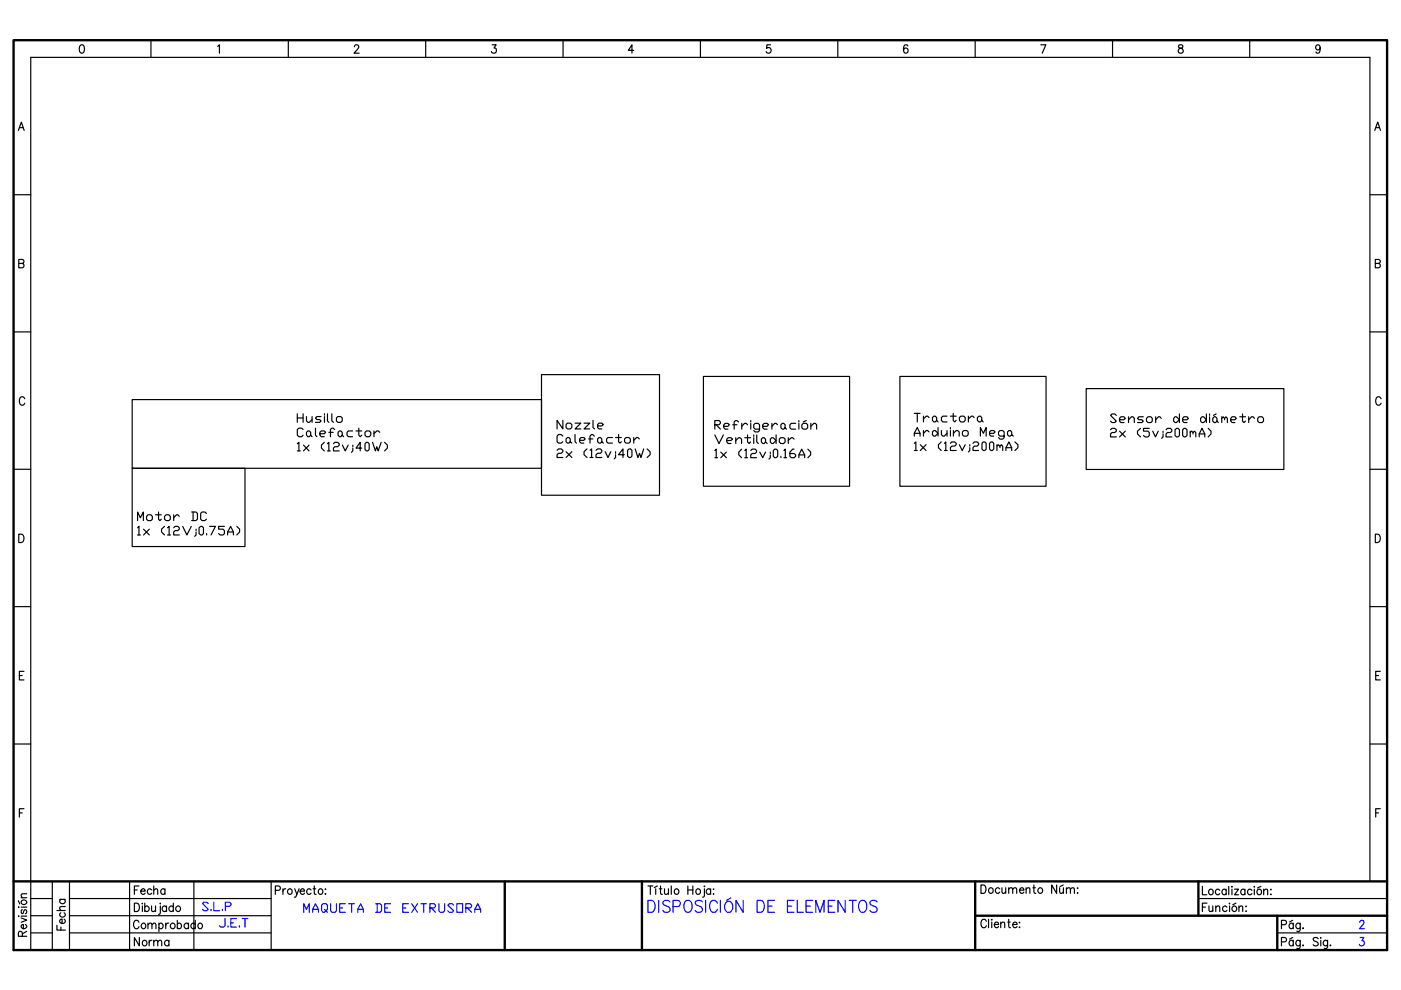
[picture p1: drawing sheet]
<svg xmlns="http://www.w3.org/2000/svg" width="297mm" height="210mm" viewBox="0 0 297 210" stroke-linecap="round" stroke-linejoin="round" font-family="sans-serif">
<!-- layer: Caddy_1 -->
<g fill="none" stroke="#00f" stroke-width=".25">
<path d="M137.4 190.9h.7a1.41 1.41 0 0 1 .8 1.3 1.41 1.41 0 0 1-.8 1.2h-.7zM139.7 190.9v2.5M142.1 191.2a.83 .83 0 0 0-.9-.4 .83 .83 0 0 0-.7 .7l.3 .4 .8 .3a.62 .62 0 0 1 .5 .7 .62 .62 0 0 1-.6 .5h-.4l-.6-.3M142.7 192.2h1a.66 .66 0 0 0 .6-.6 .66 .66 0 0 0-.6-.7h-1v2.5M145.2 191.2a.84 .84 0 0 1 1-.3 .84 .84 0 0 1 .5 1 1.14 1.14 0 0 1-1 1.5 1.62 1.62 0 0 1-.5-2.2zM148.9 191.2a.84 .84 0 0 0-.8-.3 .84 .84 0 0 0-.7 .6l.2 .4 .9 .3a.63 .63 0 0 1 .4 .7 .63 .63 0 0 1-.5 .5l-.8-.1-.2-.2M149.6 190.9v2.5M152.1 191.5a.85 .85 0 0 0-1-.6 .85 .85 0 0 0-.6 1v.6a.84 .84 0 0 0 .5 .9 .84 .84 0 0 0 1-.3l.1-.3M152.7 190.9v2.5M154.1 191.2l.2-.1a1.2 1.2 0 0 1 1.1 .9 1.2 1.2 0 0 1-.5 1.3l-.2 .1a1.2 1.2 0 0 1-1.1-.8 1.2 1.2 0 0 1 .5-1.4zM154.9 190.4l-.8 .5M157.6 190.9v2.5l-1.6-2.5v2.5"/>
<path d="M160.5 190.9h.8a1.41 1.41 0 0 1 .8 1.3 1.41 1.41 0 0 1-.8 1.2h-.8zM162.8 192.1h.9M164.2 190.9h-1.4v2.5h1.4M167 192.1h.9M168.4 190.9h-1.4v2.5h1.4M169 190.9v2.5h1.3M170.9 192.1h.9M172.3 190.9h-1.4v2.5h1.4M173 193.4v-2.5l.9 2.5 .8-2.5v2.5M175.6 192.1h.8M177 190.9h-1.4v2.5h1.4M179.2 190.9v2.5l-1.5-2.5v2.5"/>
<path d="M180 190.9h1.6M180.8 190.9v2.5M182.2 191.2l.5-.3a1.29 1.29 0 0 1 1.1 .8 1.29 1.29 0 0 1-.2 1.4l-.5 .3h-.4l-.5-.3a1.85 1.85 0 0 1 0-1.9zM186 191.2a.84 .84 0 0 0-.9-.3 .84 .84 0 0 0-.7 .6l.3 .4 .8 .3a.62 .62 0 0 1 .5 .7 .62 .62 0 0 1-.6 .5l-.7-.1-.3-.2M288.3 195.6l.2-.4a.5 .5 0 0 1 .7 .2 .5 .5 0 0 1-.2 .7l-.8 .8h1.1M288.4 198.8h.8l-.4 .6a.55 .55 0 0 1 .4 .9 .55 .55 0 0 1-1-.1"/>
</g>
<g fill="none" stroke="#000" stroke-width=".25">
<path d="M17.1 9.6l.3-.1a1.07 1.07 0 0 1 0 1.8h-.1a1.17 1.17 0 0 1-.2-1.7zM32 8.5v3.7M46.1 9.8l.4-.3v1.8M61.1 8.5v3.7M75.1 9.9l.3-.4 .6 .2a.55 .55 0 0 1-.2 .7l-.7 .9h1.1M90.3 8.5v3.7M104.4 9.5h.8l-.5 .7a.56 .56 0 0 1 .5 .9 .56 .56 0 0 1-1-.2M119.4 8.5v3.7M134.4 10.7h-1.2l.8-1.2v1.8M148.5 8.5v3.7M163.4 9.5h-.8l-.1 .8a.57 .57 0 0 1 .9 0 .57 .57 0 0 1-.1 .8 .57 .57 0 0 1-.9-.2M177.6 8.5v3.7"/>
<path d="M192.5 9.8a.47 .47 0 0 0-.7-.2l-.2 .2a1.07 1.07 0 0 0 .4 1.5 .52 .52 0 0 0 .6-.5 .52 .52 0 0 0-.5-.6 .52 .52 0 0 0-.5 .5M206.8 8.5v3.7M220.7 9.5h1l-.7 1.8M235.9 8.5v3.7M249.9 9.6v.5l.2 .1a.57 .57 0 0 1 .8 .5 .57 .57 0 0 1-.7 .6 .52 .52 0 0 1-.4-.6 .52 .52 0 0 1 .4-.4l.5-.2 .1-.3a.57 .57 0 0 0-.9-.2zM265 8.5v3.7M279.9 10.1a.49 .49 0 0 1-.7 .4 .49 .49 0 0 1-.2-.8 .49 .49 0 0 1 .8 .1l.1 .3a.86 .86 0 0 1-.6 1.2l-.3-.3M3.9 27.7l.6-1.8 .6 1.8M4.1 27.1h.8M291.5 27.7l.6-1.8 .6 1.8M291.7 27.1h.8M2.9 41.3h3.6"/>
<path d="M4 55h.7l.3 .2 .1 .3-.4 .4a.47 .47 0 0 1 .4 .4 .47 .47 0 0 1-.4 .5h-.7zM4 55.9h.7M290.4 41.3h3.7M291.6 55h.7l.3 .2 .1 .3-.4 .4a.47 .47 0 0 1 .4 .4 .47 .47 0 0 1-.4 .5h-.7zM291.6 55.9h.7M2.9 70.4h3.6M290.4 70.4h3.7M2.9 99.5h3.6M5.2 84.6a.57 .57 0 0 0-.8-.4 1.14 1.14 0 0 0 .1 1.7 .61 .61 0 0 0 .7-.4M290.4 99.5h3.7M292.8 84.6a.57 .57 0 0 0-.8-.4 1.14 1.14 0 0 0 .1 1.7 .61 .61 0 0 0 .7-.4M4 113.3a.91 .91 0 0 1 1.1 .8 .91 .91 0 0 1-1.1 .9z"/>
<path d="M291.6 113.3a.91 .91 0 0 1 1.1 .8 .91 .91 0 0 1-1.1 .9zM2.9 128.6h3.6M290.4 128.6h3.7M2.9 157.7h3.6M4.1 143.2h.6M5.1 142.3h-1v1.9h1M290.4 157.7h3.7M291.7 143.2h.6M292.7 142.3h-1v1.9h1M4.1 172.4h.6M5.1 171.5h-1v1.7M291.7 172.4h.6"/>
<path d="M292.7 171.5h-1v1.7M2.9 186.9h3.6M3.9 194.2h.1zM3.9 192.3h.1zM3.9 191l.3 .7M4.5 194.6l1.2 .5-1.2 .5M4.5 192.3h1.2M4.5 194.2h1.2M4.5 190.3h1.2M4.6 191a.59 .59 0 0 1 .9-.2 .59 .59 0 0 1 0 1 .59 .59 0 0 1-.9-.2zM4.7 198.5v-.9l-.3-.1h-.4l-.1 1h1.8M4.7 192.9a.47 .47 0 0 0-.2 .4 .47 .47 0 0 0 .2 .4l.2-.1 .3-.7h.3a.49 .49 0 0 1-.1 .8"/>
<path d="M5.4 196a.54 .54 0 0 1 0 .9 .54 .54 0 0 1-.8-.2v-.6l.4-.1v.9M5.7 189.5l-1.1 .1-.1 .4 .3 .3M5.7 197.5l-1 .5M6.5 197.8h4.6M6.5 190.5h4.6M6.5 194.2h4.6M11.1 186.9v14.5M12.1 196.2v1h1.7M12.1 193.1h1.7M12.7 190.7h1.1M12.9 193.5a.53 .53 0 0 0 0 .8 .53 .53 0 0 0 .7 0 .53 .53 0 0 0 0-.8M12.9 190.7a.53 .53 0 0 0 0 .8 .53 .53 0 0 0 .7 0 .53 .53 0 0 0 0-.8"/>
<path d="M12.9 196.6v.6M13.6 194.9a.53 .53 0 0 1 .1 .7 .53 .53 0 0 1-.8 .1 .53 .53 0 0 1-.1-.7l.4-.1v.9M13.8 192.2l-1.1 .1v.4l.3 .4M14.7 197.8h42.8M14.7 190.5h42.8M14.7 186.9v14.5M14.7 194.2h42.8M27.5 186.9v14.5M28.5 191.5a.9 .9 0 0 1 1.1 .9 .9 .9 0 0 1-1.1 .9zM28.5 188.7h.6M29.5 195.6a.59 .59 0 0 0-.8-.5 .59 .59 0 0 0-.4 .7v.4a.59 .59 0 0 0 .5 .7 .59 .59 0 0 0 .7-.4M29.5 187.8h-1v1.8"/>
<path d="M29.5 198.8v1.7l-1-1.7v1.7M29.8 188.9h1a.47 .47 0 0 0-.5-.5 .47 .47 0 0 0-.5 .5l.1 .5a.47 .47 0 0 0 .5 .2 .47 .47 0 0 0 .4-.2M30 196a.51 .51 0 0 1 .8-.1 .51 .51 0 0 1 0 .8 .51 .51 0 0 1-.8 0zM30.1 191.6h.1zM30.2 192.1v1.2M30.2 199.6a.53 .53 0 0 1 .8 0 .53 .53 0 0 1 0 .7 .53 .53 0 0 1-.8 0zM30.7 192.3a.53 .53 0 0 1 .8 0 .53 .53 0 0 1 0 .8 .53 .53 0 0 1-.8-.1M30.7 191.5v1.8M31.4 196.1l.3-.4 .5 .1v1.1M31.4 195.7v1.2M31.6 199.4v1.1M32.1 192.1v.9a.38 .38 0 0 0 .7 .2l.2-.2"/>
<path d="M32.2 188.7a.53 .53 0 0 0-.8-.1 .53 .53 0 0 0 0 .8 .53 .53 0 0 0 .8 0M32.2 199.4a.5 .5 0 0 0-.6 .5M32.2 196.1l.4-.4h.3l.2 .4v.8M32.6 199.7l.4-.3h.4v1.1M32.6 188.8l.4-.4h.2l.2 .4v.8M32.6 187.8v1.8M32.6 199.4v1.1M33 192.1v1.2M33.4 199.7l.4-.3h.4l.1 1.1M33.7 196a.56 .56 0 0 1 .9 .2 .56 .56 0 0 1-.6 .7l-.3-.2M33.7 195.7v1.8M33.9 191.6h.1z"/>
<path d="M34 192.1v1.5l-.1 .2-.3 .1M35 188.7a.56 .56 0 0 0-1 .2 .56 .56 0 0 0 .7 .7l.3-.2M35 188.4v1.2M35.1 195.7v1.2M35.3 192.3a.53 .53 0 0 0-.8 0 .53 .53 0 0 0 0 .8 .53 .53 0 0 0 .8-.1M35.3 192.1v1.2M35.8 195.7a.58 .58 0 0 0-.7 .5M35.8 199.6a.53 .53 0 0 0-.8 0 .53 .53 0 0 0 0 .7 .53 .53 0 0 0 .8 0M35.8 199.4v1.1M36.7 192.3a.53 .53 0 0 0-.7 0 .53 .53 0 0 0 0 .8 .53 .53 0 0 0 .7-.1M36.7 191.5v1.8M37.6 196a.56 .56 0 0 1 .9 .2 .56 .56 0 0 1-.6 .7l-.3-.2"/>
<path d="M37.6 195.1v1.8M40 196a.53 .53 0 0 0-.8-.1 .53 .53 0 0 0 0 .8 .53 .53 0 0 0 .8 0M40 195.7v1.2M41.1 186.9v14.5M41.4 196a.53 .53 0 0 0-.8-.1 .53 .53 0 0 0 0 .8 .53 .53 0 0 0 .8 0M41.4 195.1v1.8M42 196a.51 .51 0 0 1 .8-.1 .51 .51 0 0 1 0 .8 .51 .51 0 0 1-.8 0zM57.5 186.9v14.5M58.4 188.8h.7a.47 .47 0 0 0 .4-.5 .47 .47 0 0 0-.4-.5h-.7v1.8M60 188.4v1.2M60.6 188.4l-.4 .2-.2 .3M61 188.7a.51 .51 0 0 1 .8 0 .51 .51 0 0 1 0 .7 .51 .51 0 0 1-.8 0z"/>
<path d="M62.5 188.4l.4 1.2M63.4 188.4l-.7 1.7-.3 .1M63.6 188.9h1a.47 .47 0 0 0-.5-.5 .47 .47 0 0 0-.5 .5l.1 .5a.47 .47 0 0 0 .4 .2 .47 .47 0 0 0 .5-.2M66 188.7a.53 .53 0 0 0-.8-.1 .53 .53 0 0 0 0 .8 .53 .53 0 0 0 .8 0M66.4 188.4h.5M66.6 187.8l.1 1.7 .3 .1M67.6 188.7a.51 .51 0 0 1 .7 0 .51 .51 0 0 1 0 .7 .51 .51 0 0 1-.7 0zM68.9 189.5h.2zM69 188.4v.2zM137.4 187.8h1M137.9 187.8v1.8M139 188.4v1.2"/>
<path d="M139.4 187.8l-.7 .4M139.8 188.4h.5M140 187.8v1.5l.1 .2 .3 .1M140.9 188.4l.1 1.1 .3 .1 .4-.3M141.7 188.4v1.2M142.3 187.8v1.8M143 188.7a.51 .51 0 0 1 .8 0 .51 .51 0 0 1 0 .7 .51 .51 0 0 1-.8 0zM145.8 188.7h1.1M145.8 187.8v1.8M146.9 187.8v1.8M147.6 188.7a.51 .51 0 0 1 .8 0 .51 .51 0 0 1 0 .7 .51 .51 0 0 1-.8 0zM149.3 187.9h.1z"/>
<path d="M149.4 188.4v1.5l-.1 .2-.3 .1M150.7 188.7a.53 .53 0 0 0-.8-.1 .53 .53 0 0 0 0 .8 .53 .53 0 0 0 .8 0M150.7 188.4v1.2M151.2 189.5h.1zM151.3 188.4v.2zM208 187.6a.91 .91 0 0 1 1.1 .9 .91 .91 0 0 1-1.1 .9zM209.1 195.3a.59 .59 0 0 0-.7-.4 .59 .59 0 0 0-.4 .7v.4a.59 .59 0 0 0 .4 .7 .59 .59 0 0 0 .7-.4M209.6 194.9v1.8M209.8 188.3a.55 .55 0 0 1 .8 .5 .55 .55 0 0 1-.8 .5l-.2-.4zM210.2 195h.2zM210.3 195.5v1.2M210.8 196h.9l-.1-.3a.51 .51 0 0 0-.7 .1 .51 .51 0 0 0 .1 .7 .51 .51 0 0 0 .7-.1"/>
<path d="M212 188.5a.53 .53 0 0 0-.8-.1 .53 .53 0 0 0 0 .8 .53 .53 0 0 0 .8 0M212.2 195.8l.4-.3 .3 .1 .1 1.1M212.2 195.5v1.2M212.4 188.2l.1 1.1 .4 .1 .3-.3M213.2 188.2v1.2M213.7 195.5h.5M213.9 188.6l.3-.4 .4 .1 .1 1.1M213.9 194.9v1.5l.1 .2 .2 .1M213.9 188.2v1.2M214.7 188.6l.4-.4 .4 .1 .1 1.1M214.7 196h.9a.47 .47 0 0 0-.4-.5 .47 .47 0 0 0-.5 .5v.2a.49 .49 0 0 0 .4 .5 .49 .49 0 0 0 .5-.3M216.1 196.6h.1z"/>
<path d="M216.1 195.6h.1zM216.2 188.7h.9a.47 .47 0 0 0-.5-.5 .47 .47 0 0 0-.4 .5v.2a.49 .49 0 0 0 .3 .5 .49 .49 0 0 0 .6-.2M217.6 188.6l.3-.4 .4 .1 .1 1.1M217.6 188.2v1.2M219 188.2h.5M219.2 187.6v1.5l.1 .2 .3 .1M220.1 188.5a.53 .53 0 0 1 .8-.1 .53 .53 0 0 1 0 .8 .53 .53 0 0 1-.8 0zM224 187.6v1.8l-1-1.8v1.8M224.7 188.2v1.1l.4 .1 .4-.3M225.4 187.6l-.7 .4M225.5 188.2v1.2M226.1 188.6l.4-.4 .4 .1v1.1"/>
<path d="M226.1 188.2v1.2M226.9 188.6l.4-.4 .4 .1 .1 1.1M228.4 189.3h.2zM228.4 188.3h.2zM254.1 190.5h40M254.9 187.9v1.8h1M254.9 192.3h.7M255.9 191.5h-1v1.8M256.3 192.1l.1 1.1 .4 .1 .3-.3M256.5 188.6a.55 .55 0 0 1 .7 .5 .55 .55 0 0 1-.7 .5l-.3-.4zM257.1 192.1v1.2M257.8 192.4l.3-.3 .4 .1 .1 1.1"/>
<path d="M257.8 192.1v1.2M258.6 188.8a.53 .53 0 0 0-.8-.1 .53 .53 0 0 0 0 .8 .53 .53 0 0 0 .8 0M260 188.8a.56 .56 0 0 0-1 .2 .56 .56 0 0 0 .7 .7l.3-.2M260 188.5v1.2M260.1 192.3a.53 .53 0 0 0-.7 0 .53 .53 0 0 0 0 .8 .53 .53 0 0 0 .7-.1M260.5 187.9v1.8M260.6 191.6h.1zM260.7 192.1v1.2M261.1 188h.2zM261.2 188.5v1.2M261.7 188.5h.9l-.9 1.2h.9M262 191.5l-.6 .3"/>
<path d="M262.7 192.4l.4-.3 .3 .1 .1 1.1M262.7 192.1v1.2M263.9 188.8a.56 .56 0 0 0-.9 .2 .56 .56 0 0 0 .7 .7l.2-.2M263.9 188.5v1.2M264.1 193.2h.1zM264.2 192.1v.1zM265.4 188.8a.53 .53 0 0 0-.7-.1 .53 .53 0 0 0 0 .8 .53 .53 0 0 0 .7 0M265.9 188h.1zM265.9 188.5v1.2M266.7 188.6a.55 .55 0 0 1 .8 .5 .55 .55 0 0 1-.8 .5l-.2-.4zM267.3 187.9l-.7 .4M267.9 188.9l.4-.4 .4 .1 .1 1.1"/>
<path d="M267.9 188.5v1.2M269.4 189.6h.1zM269.4 188.6h.1zM270.8 197.8h23.3M271.7 196.1h.7a.47 .47 0 0 0 .4-.5 .47 .47 0 0 0-.4-.5h-.7v1.8M271.7 199.7h.7a.47 .47 0 0 0 .4-.5 .47 .47 0 0 0-.4-.4h-.7v1.7M274.1 195.1l-.7 .4M274.1 198.8l-.7 .3M274.2 196a.56 .56 0 0 0-.9 .2 .56 .56 0 0 0 .6 .7l.3-.2M274.2 199.6a.56 .56 0 0 0-.9 .2 .56 .56 0 0 0 .6 .7l.3-.2M274.2 195.7v1.2M274.2 199.4v1.1"/>
<path d="M275.7 196a.53 .53 0 0 0-.8-.1 .53 .53 0 0 0 0 .8 .53 .53 0 0 0 .8 0M275.7 195.7l-.1 1.6-.2 .2-.4-.1M275.7 199.6a.53 .53 0 0 0-.8 0 .53 .53 0 0 0 0 .7 .53 .53 0 0 0 .8 0M275.7 199.4l-.1 1.6-.2 .1h-.4M276.2 196.8h.2zM279.5 199a.58 .58 0 0 0-.6-.3 .58 .58 0 0 0-.5 .5l.2 .2 .7 .4a.42 .42 0 0 1 .2 .4 .42 .42 0 0 1-.4 .3h-.5l-.2-.2M280 198.9h.1zM280 199.4v1.1M281.5 199.6a.53 .53 0 0 0-.8 0 .53 .53 0 0 0 0 .7 .53 .53 0 0 0 .8 0M281.5 199.4l-.1 1.6-.2 .1h-.4M290.4 186.9v-174.7h-283.9v189.2M276.3 200.4v.1z"/>
<path d="M282.1 200.4v.1z"/>
<circle cx="36.6" cy="196.4" r=".56"/>
<circle cx="37.7" cy="192.7" r=".55"/>
<circle cx="261.7" cy="192.7" r=".56"/>
</g>
<path d="M2.9 8.5h291.2v192.9h-291.2zM2.9 186.9h291.2M107 186.9v14.5M136.1 186.9v14.5M206.8 186.9v14.5M206.8 194.2h87.3M254.1 186.9v7.3M270.8 194.2v7.2" fill="none" stroke="#000" stroke-width=".5"/>
<!-- layer: 0 -->
<g fill="none" stroke="#00f" stroke-width=".25">
<path d="M44.2 191.6l-.4-.3h-.6l-.3 .3 1.3 1.2-.4 .3h-.6l-.3-.3M44.7 192.8v.3M45.3 191.3v1.8h1.3M47.2 192.8v.3M47.7 194.7v1.6l-.3 .3h-.6l-.3-.3M47.8 192.2h.9l.3-.3v-.3l-.3-.3h-.9v1.8M48.3 196.3v.3M48.9 195.7h.6M50.1 194.7h-1.2v1.9h1.2M50.8 196.3v.3M51.4 194.7h1.2M51.9 194.7v1.9"/>
<path d="M64.4 193.4v-1.8l.6 1.2 .6-1.2v1.8M66.3 193.4v-.6l.6-1.2 .6 1.2v.6M66.3 192.8h1.2M68.2 191.9l.3-.3h.6l.3 .3v.9l-.6 .6h-.3l-.3-.3zM68.8 192.8l.6 .6M70.1 191.6v1.5l.3 .3h.6l.3-.3v-1.5M72 192.5h.6M73.2 191.6h-1.2v1.8h1.2M73.9 191.6h1.2M74.5 191.6v1.8M75.9 193.4v-.6l.6-1.2 .5 1.2v.6M75.9 192.8h1.1"/>
<path d="M79.7 191.6h.9l.3 .3v1.2l-.3 .3h-.9M80 191.6v1.8M81.6 192.5h.6M82.8 191.6h-1.2v1.8h1.2M85.4 192.5h.6M86.6 191.6h-1.2v1.8h1.2M87.3 191.6l1.2 1.8M88.5 191.6l-1.2 1.8M89.2 191.6h1.2M89.8 191.6v1.8M91.1 192.5h.9l.3-.3v-.3l-.3-.3h-.9v1.8M91.4 192.5l.9 .9"/>
<path d="M93 191.6v1.5l.3 .3h.6l.4-.3v-1.5M96.2 191.9l-.3-.3h-.7l-.2 .3 1.2 1.2-.3 .3h-.7l-.2-.3M96.9 191.6h1.2v1.8h-1.2zM98.8 192.5h.9l.3-.3v-.3l-.3-.3h-.9v1.8M99.1 192.5l.9 .9M100.7 193.4v-.6l.6-1.2 .6 1.2v.6M100.7 192.8h1.2"/>
</g>
<g fill="none" stroke="#000" stroke-width=".25">
<path d="M114.8 79.4h25v25.6h-25zM149.1 79.8h31v23.3h-31zM190.8 79.8h31v23.3h-31zM28 84.7h86.8v14.6h-86.8zM28 99.3h23.9v16.6h-23.9zM63 94.1l.4-.3v1.8M63 87.7v1.8M63 88.6h1.3M63 95.6h.7M64.3 91.1l-.3-.3h-.6l-.4 .3v1.2l.4 .3h.6l.3-.3M64.3 87.7v1.8M64.3 94.4l1.2 1.2"/>
<path d="M65 88.3v1l.3 .2h.3l.6-.5M65.5 94.4l-1.2 1.2M65.9 92.3l-.3 .3h-.3l-.3-.3v-.6l.3-.3h.3l.3 .3v.6l.3 .3M66.2 88.3v1.2M66.9 90.8v1.5l.3 .3M67.8 92h.9l.3-.3-.3-.3h-.6l-.3 .3v.6l.3 .3h.6M68.1 88.3h-.9l-.3 .3 .3 .4h.6l.3 .3-.3 .2h-.9M68.7 93.8l-.5 .6v.6l.5 .6M68.8 87.7v.3M68.8 88.3v1.2M69.4 87.7v1.6l.3 .2M69.4 94.1l.3-.3v1.8"/>
<path d="M69.4 95.6h.6M69.7 91.7h1M70.4 87.7v1.6l.3 .2M70.7 94.1l.3-.3h.6l.3 .3v.3l-.3 .3h-.6l-.3 .3v.6h1.2M71 91.1l-.3-.3h-.3l-.3 .3v1.5M71.3 88.6l.3-.3h.7l.3 .3v.7l-.3 .2h-.7l-.3-.2zM72.6 92.3l-.3 .3h-.3l-.3-.3v-.6l.3-.3h.3l.3 .3v.6l.3 .3M72.6 94.4l.6 1.2 .6-1.2M74.8 91.4h-.9l-.3 .3v.6l.3 .3h.9M74.8 95v.6l-.3 .3M74.8 94.4v.3M75.5 91.4h1.2"/>
<path d="M76.1 90.8v1.5l.3 .3 .3-.3M76.7 95h-1.2l.9-1.2v1.8M77.4 94.1l.3-.3h.3l.3 .3v1.2l-.3 .3h-.3l-.3-.3zM77.7 91.4h.6l.3 .3v.6l-.3 .3h-.6l-.3-.3v-.6zM79 93.8l.6 1.8 .3-.9 .3 .9 .6-1.8M79.3 91.4v1.2M80.5 91.7l-.3-.3h-.3l-.6 .6M81.5 93.8l.6 .6v.6l-.6 .6M118.1 95.5l.3-.3h.6l.3 .3v.3l-.3 .3h-.6l-.3 .3v.6h1.2M119.3 89.1v1.8l-1.2-1.8v1.8M119.3 92.5l-.3-.4h-.6l-.3 .4v1.2l.3 .3h.6l.3-.3M120 95.8l1.2 1.2"/>
<path d="M120.3 89.7h.6l.3 .3v.6l-.3 .3h-.6l-.3-.3v-.6zM120.9 93.7l-.3 .3h-.3l-.3-.3v-.6l.3-.3h.3l.3 .3v.6l.3 .3M121.2 95.8l-1.2 1.2M121.9 89.7h1.2l-1.2 1.2h1.2M121.9 92.1v1.6l.3 .3M122.9 93.4h.9l.3-.3-.3-.3h-.6l-.3 .3v.6l.3 .3h.6M123.8 89.7h1.3l-1.3 1.2h1.3M124.5 95.2l-.7 .6v.6l.7 .6M124.8 93.1h.9M125.1 95.5l.3-.3v1.8M125.1 97h.6M125.7 89.1v1.5l.4 .3"/>
<path d="M126 92.5l-.3-.4h-.3l-.3 .4v1.5M126.4 95.5l.3-.3h.6l.3 .3v.3l-.3 .3h-.6l-.3 .3v.6h1.2M126.7 90.3h.9l.3-.3-.3-.3h-.6l-.3 .3v.6l.3 .3h.6M127.6 93.7l-.3 .3h-.3l-.3-.3v-.6l.3-.3h.3l.3 .3v.6l.3 .3M128.3 95.8l.6 1.2 .6-1.2M129.8 92.8h-.9l-.3 .3v.6l.3 .3h.9M130.5 96.4v.6l-.3 .3M130.5 92.8h1.2M130.5 95.8v.3M131.1 92.1v1.6l.3 .3 .3-.3M132.4 96.4h-1.3l1-1.2v1.8M132.4 93.1l.4-.3h.5l.3 .3v.6l-.3 .3h-.5l-.4-.3z"/>
<path d="M133.1 95.5l.3-.3h.3l.3 .3v1.2l-.3 .3h-.3l-.3-.3zM134.4 92.8v1.2M134.7 95.2l.6 1.8 .3-.9 .3 .9 .6-1.8M135.6 93.1l-.3-.3h-.3l-.6 .6M137.2 95.2l.6 .6v.6l-.6 .6M151.6 90.1h.8l.3-.3v-.3l-.3-.3h-.8v1.8M151.6 92.2l.8 1.8 1-1.8M151.6 95.5l.2-.3v1.8M151.6 97h.5M151.8 90.1l.9 .9M152.8 95.9l1.2 1.1M153.5 90.4h.8l.3-.3-.3-.3h-.5l-.3 .3v.6l.3 .3h.5"/>
<path d="M154 95.9l-1.2 1.1M154.1 93.4h.9l.3-.3-.3-.3h-.6l-.3 .3v.6l.3 .3h.6M155.4 90.1h.9M156 93.4l.6-.6h.3l.3 .3v.9M156 92.8v1.2M156.6 89.5l-.3-.3h-.3l-.3 .3v1.5M157.2 95.2l-.6 .7v.5l.6 .6M157.3 89.8v1.2M157.9 95.5l.3-.3v1.8M157.9 92.8h1.2M157.9 97h.6M158.5 90.1l-.3-.3h-.3l-.6 .6"/>
<path d="M158.5 92.2v1.5l.3 .3 .3-.3M159.2 95.5l.3-.3h.6l.3 .3v.4l-.3 .3h-.6l-.3 .2v.6h1.2M159.2 89.2v.3M159.2 89.8v1.2M159.8 92.2v.3M159.8 92.8v1.2M160.4 92.2v1.5l.4 .3M161 91h-.9l-.3-.3v-.6l.3-.3h.6l.3 .3v1.2l-.3 .3h-.6l-.3-.3M161.1 95.9l.6 1.1 .6-1.1M161.7 90.4h.9l.3-.3-.3-.3h-.5l-.4 .3v.6l.4 .3h.5M162.3 93.7l-.3 .3h-.3l-.3-.3v-.6l.3-.3h.3l.3 .3v.6l.3 .3M163.3 96.4v.6l-.3 .3"/>
<path d="M163.3 95.9v.3M163.6 92.8h.3l.6 .6-.6 .6h-.3l-.3-.3v-.6zM163.7 89.8v1.2M164 95.5l.3-.3h.2l.4 .3v1.2l-.4 .3h-.2l-.3-.3zM164.5 92.2v1.8M164.8 90.1l-.3-.3h-.2l-.6 .6M165.5 92.8h.7l.3 .3v.6l-.3 .3h-.7l-.3-.3v-.6zM165.6 96.7v.3M166.2 95.5l.3-.3v1.8M166.2 97h.6M166.5 90.7l-.3 .3h-.3l-.3-.3v-.6l.3-.3h.3l.3 .3v.6l.3 .3M167.1 92.8v1.2"/>
<path d="M168.4 93.1l-.3-.3h-.3l-.7 .6M168.4 95.2h-.3l-.6 .7v.8l.3 .3h.6l.3-.3v-.3l-.3-.2h-.9M168.7 89.8h-.9l-.3 .3v.6l.3 .3h.9M169.4 97v-.6l.6-1.2 .6 1.2v.6M169.4 89.2v.3M169.4 89.8v1.2M169.4 96.4h1.2M170 90.1l.3-.3h.6l.3 .3v.6l-.3 .3h-.6l-.3-.3zM170.9 89.2l-.6 .3M171.3 95.2l.6 .7v.5l-.6 .6M171.9 90.4l.7-.6h.2l.3 .3v.9M171.9 89.8v1.2"/>
<path d="M193.8 92.5v-.6l.7-1.3 .6 1.3v.6M193.8 94l.4-.3v1.8M193.8 87.6h1.3M193.8 91.9h1.3M193.8 95.5h.7M194.5 87.6v1.9M195.1 94.3l1.2 1.2M195.8 88.2v1.3M195.8 91.3v1.2M196.3 94.3l-1.2 1.2M197 88.5l-.3-.3h-.3l-.6 .6M197 91.6l-.3-.3h-.3l-.6 .6"/>
<path d="M197.7 91.6l.3-.3h.3l.6 .6-.6 .6h-.3l-.3-.3zM198.6 89.1l-.3 .4h-.3l-.3-.4v-.6l.3-.3h.3l.3 .3v.6l.3 .4M198.9 90.6v1.9M199.6 93.7l-.6 .6v.6l.6 .6M199.6 91.3v.9l.3 .3h.3l.6-.6M200.2 94l.3-.3v1.8M200.2 95.5h.6M200.8 88.2h-.9l-.3 .3v.6l.3 .4h.9M200.8 91.3v1.2M201.5 94l.3-.3h.6l.3 .3v.3l-.3 .3h-.6l-.3 .3v.6h1.2M201.5 88.2h1.2M201.5 90.6v.3"/>
<path d="M201.5 91.3v1.2M202.1 87.6v1.5l.3 .4 .3-.4M202.1 91.9l.6-.6h.3l.4 .3v.9M202.1 91.3v1.2M203.4 88.5l.3-.3h.6l.3 .3v.6l-.3 .4h-.6l-.3-.4zM203.4 94.3l.6 1.2 .6-1.2M204 91.6l.3-.3h.7l.3 .3v.6l-.3 .3h-.7l-.3-.3zM205.3 88.2v1.3M205.6 94.9v.6l-.3 .3M205.6 94.3v.3M206.3 94l.3-.3h.6l.3 .3v.3l-.3 .3h-.6l-.3 .3v.6h1.2M206.5 88.5l-.3-.3h-.2l-.7 .6"/>
<path d="M207.9 92.5v-1.9l.6 1.3 .6-1.3v1.9M208.2 89.1l-.3 .4h-.3l-.4-.4v-.6l.4-.3h.3l.3 .3v.6l.2 .4M208.2 94l.3-.3h.3l.3 .3v1.2l-.3 .3h-.3l-.3-.3zM209.8 94l.3-.3h.3l.3 .3v1.2l-.3 .3h-.3l-.3-.3zM209.8 91.9h.9l.3-.3-.3-.3h-.6l-.3 .3v.6l.3 .3h.6M211.4 94.6l.3-.3 .3 .3v.3M211.4 94.3v1.2M212 94.6l.3-.3 .3 .3v.9M212.9 92.5h-.9l-.3-.3v-.6l.3-.3h.6l.3 .3v1.2l-.3 .3h-.6l-.3-.3M213.3 95.5v-.6l.6-1.2 .6 1.2v.6M213.3 94.9h1.2M214.5 92.2l-.3 .3h-.3l-.3-.3v-.6l.3-.3h.3l.3 .3v.6l.3 .3"/>
<path d="M215.2 93.7l.6 .6v.6l-.6 .6M230.3 82.4h41.9v17.1h-41.9zM235.5 91.1l.3-.3h.5l.4 .3v.3l-.4 .3h-.5l-.3 .3v.6h1.2M236.7 88.1l-.4-.3h-.5l-.3 .3 1.2 1.2-.4 .3h-.5l-.3-.3M237.4 89h.9l.3-.3-.3-.3h-.6l-.3 .3v.6l.3 .3h.6M237.4 91.4l1.2 1.2M238.6 91.4l-1.2 1.2M239.3 89l.6-.6h.3l.3 .3v.9M239.3 88.4v1.2M241.8 90.8l-.6 .6v.6l.6 .6M242.4 88.4h-.9l-.3 .3 .3 .3h.6l.3 .3-.3 .3h-.9M243.1 88.7l.3-.3h.6l.3 .3v.6l-.3 .3h-.6l-.3-.3z"/>
<path d="M243.7 90.8h-1.3v.6h1l.3 .3v.6l-.3 .3h-.6l-.4-.3M244.4 91.4l.6 1.2 .6-1.2M245 88.4v1.2M246.2 88.7l-.3-.3h-.3l-.6 .6M246.6 92v.6l-.3 .3M246.6 91.4v.3M247.2 91.1l.3-.3h.7l.3 .3v.3l-.3 .3h-.7l-.3 .3v.6h1.3M249.1 88.4h.3l.7 .6-.7 .6h-.3l-.3-.3v-.6zM249.1 91.1l.4-.3h.3l.3 .3v1.2l-.3 .3h-.3l-.4-.3zM250.1 87.8v1.8M250.7 91.1l.3-.3h.3l.4 .3v1.2l-.4 .3h-.3l-.3-.3zM250.7 89h1l.3-.3-.3-.3h-.7l-.3 .3v.6l.3 .3h.7"/>
<path d="M252.3 91.7l.3-.3 .3 .3v.3M252.3 91.4v1.2M252.9 91.7l.3-.3 .3 .3v.9M254.3 92.6v-.6l.5-1.2 .6 1.2v.6M254.3 92h1.1M254.8 88.4h.4l.6 .6-.6 .6h-.4l-.2-.3v-.6zM255.8 87.8v1.8M256.2 90.8l.6 .6v.6l-.6 .6M256.5 87.8v.3M256.5 88.4v1.2M257.9 87.8l-.6 .3M258 89.3l-.3 .3h-.3l-.3-.3v-.6l.3-.3h.3l.3 .3v.6l.3 .3"/>
<path d="M259 88.7l.3-.3 .3 .3v.3M259 88.4v1.2M259.6 88.7l.3-.3 .3 .3v.9M260.9 89h.9l.3-.3-.3-.3h-.6l-.3 .3v.6l.3 .3h.6M262.8 88.4h1.3M263.4 87.8v1.5l.3 .3 .4-.3M264.8 88.4v1.2M266 88.7l-.3-.3h-.4l-.5 .6M267 88.4h.6l.3 .3v.6l-.3 .3h-.6l-.3-.3v-.6zM29.2 110.4v-1.8l.6 1.2 .6-1.2v1.8M29.2 111.9l.3-.3v1.8M29.2 113.4h.6"/>
<path d="M30.4 112.2l1.3 1.2M31.4 109.1h.6l.3 .4v.6l-.3 .3h-.6l-.3-.3v-.6zM31.7 112.2l-1.3 1.2M33 109.1h1.2M33.6 108.6v1.5l.3 .3 .3-.3M34.9 109.5l.3-.4h.6l.3 .4v.6l-.3 .3h-.6l-.3-.3zM34.9 111.6l-.7 .6v.6l.7 .6M35.5 111.9l.4-.3v1.8M35.5 113.4h.7M36.8 111.9l.3-.3h.6l.3 .3v.3l-.3 .3h-.6l-.3 .3v.6h1.2M36.8 109.1v1.3M38 109.5l-.3-.4h-.3l-.6 .7"/>
<path d="M38.7 111.6l.9 1.8 1-1.8M40.6 108.6h.9l.4 .3v1.2l-.4 .3h-.9M40.9 108.6v1.8M41.6 112.8v.6l-.3 .3M41.6 112.2v.3M42.2 111.9l.3-.3h.3l.3 .3v1.2l-.3 .3h-.3l-.3-.3zM43.8 108.9l-.4-.3h-.6l-.3 .3v1.2l.3 .3h.6l.4-.3M43.8 113.1v.3M44.4 111.6h1.3l-1 1.8M47.6 111.6h-1.2v.6h.9l.3 .3v.6l-.3 .3h-.6l-.3-.3M48.3 113.4v-.6l.6-1.2 .6 1.2v.6M48.3 112.8h1.2"/>
<path d="M50.2 111.6l.6 .6v.6l-.6 .6"/>
</g>
</svg>
